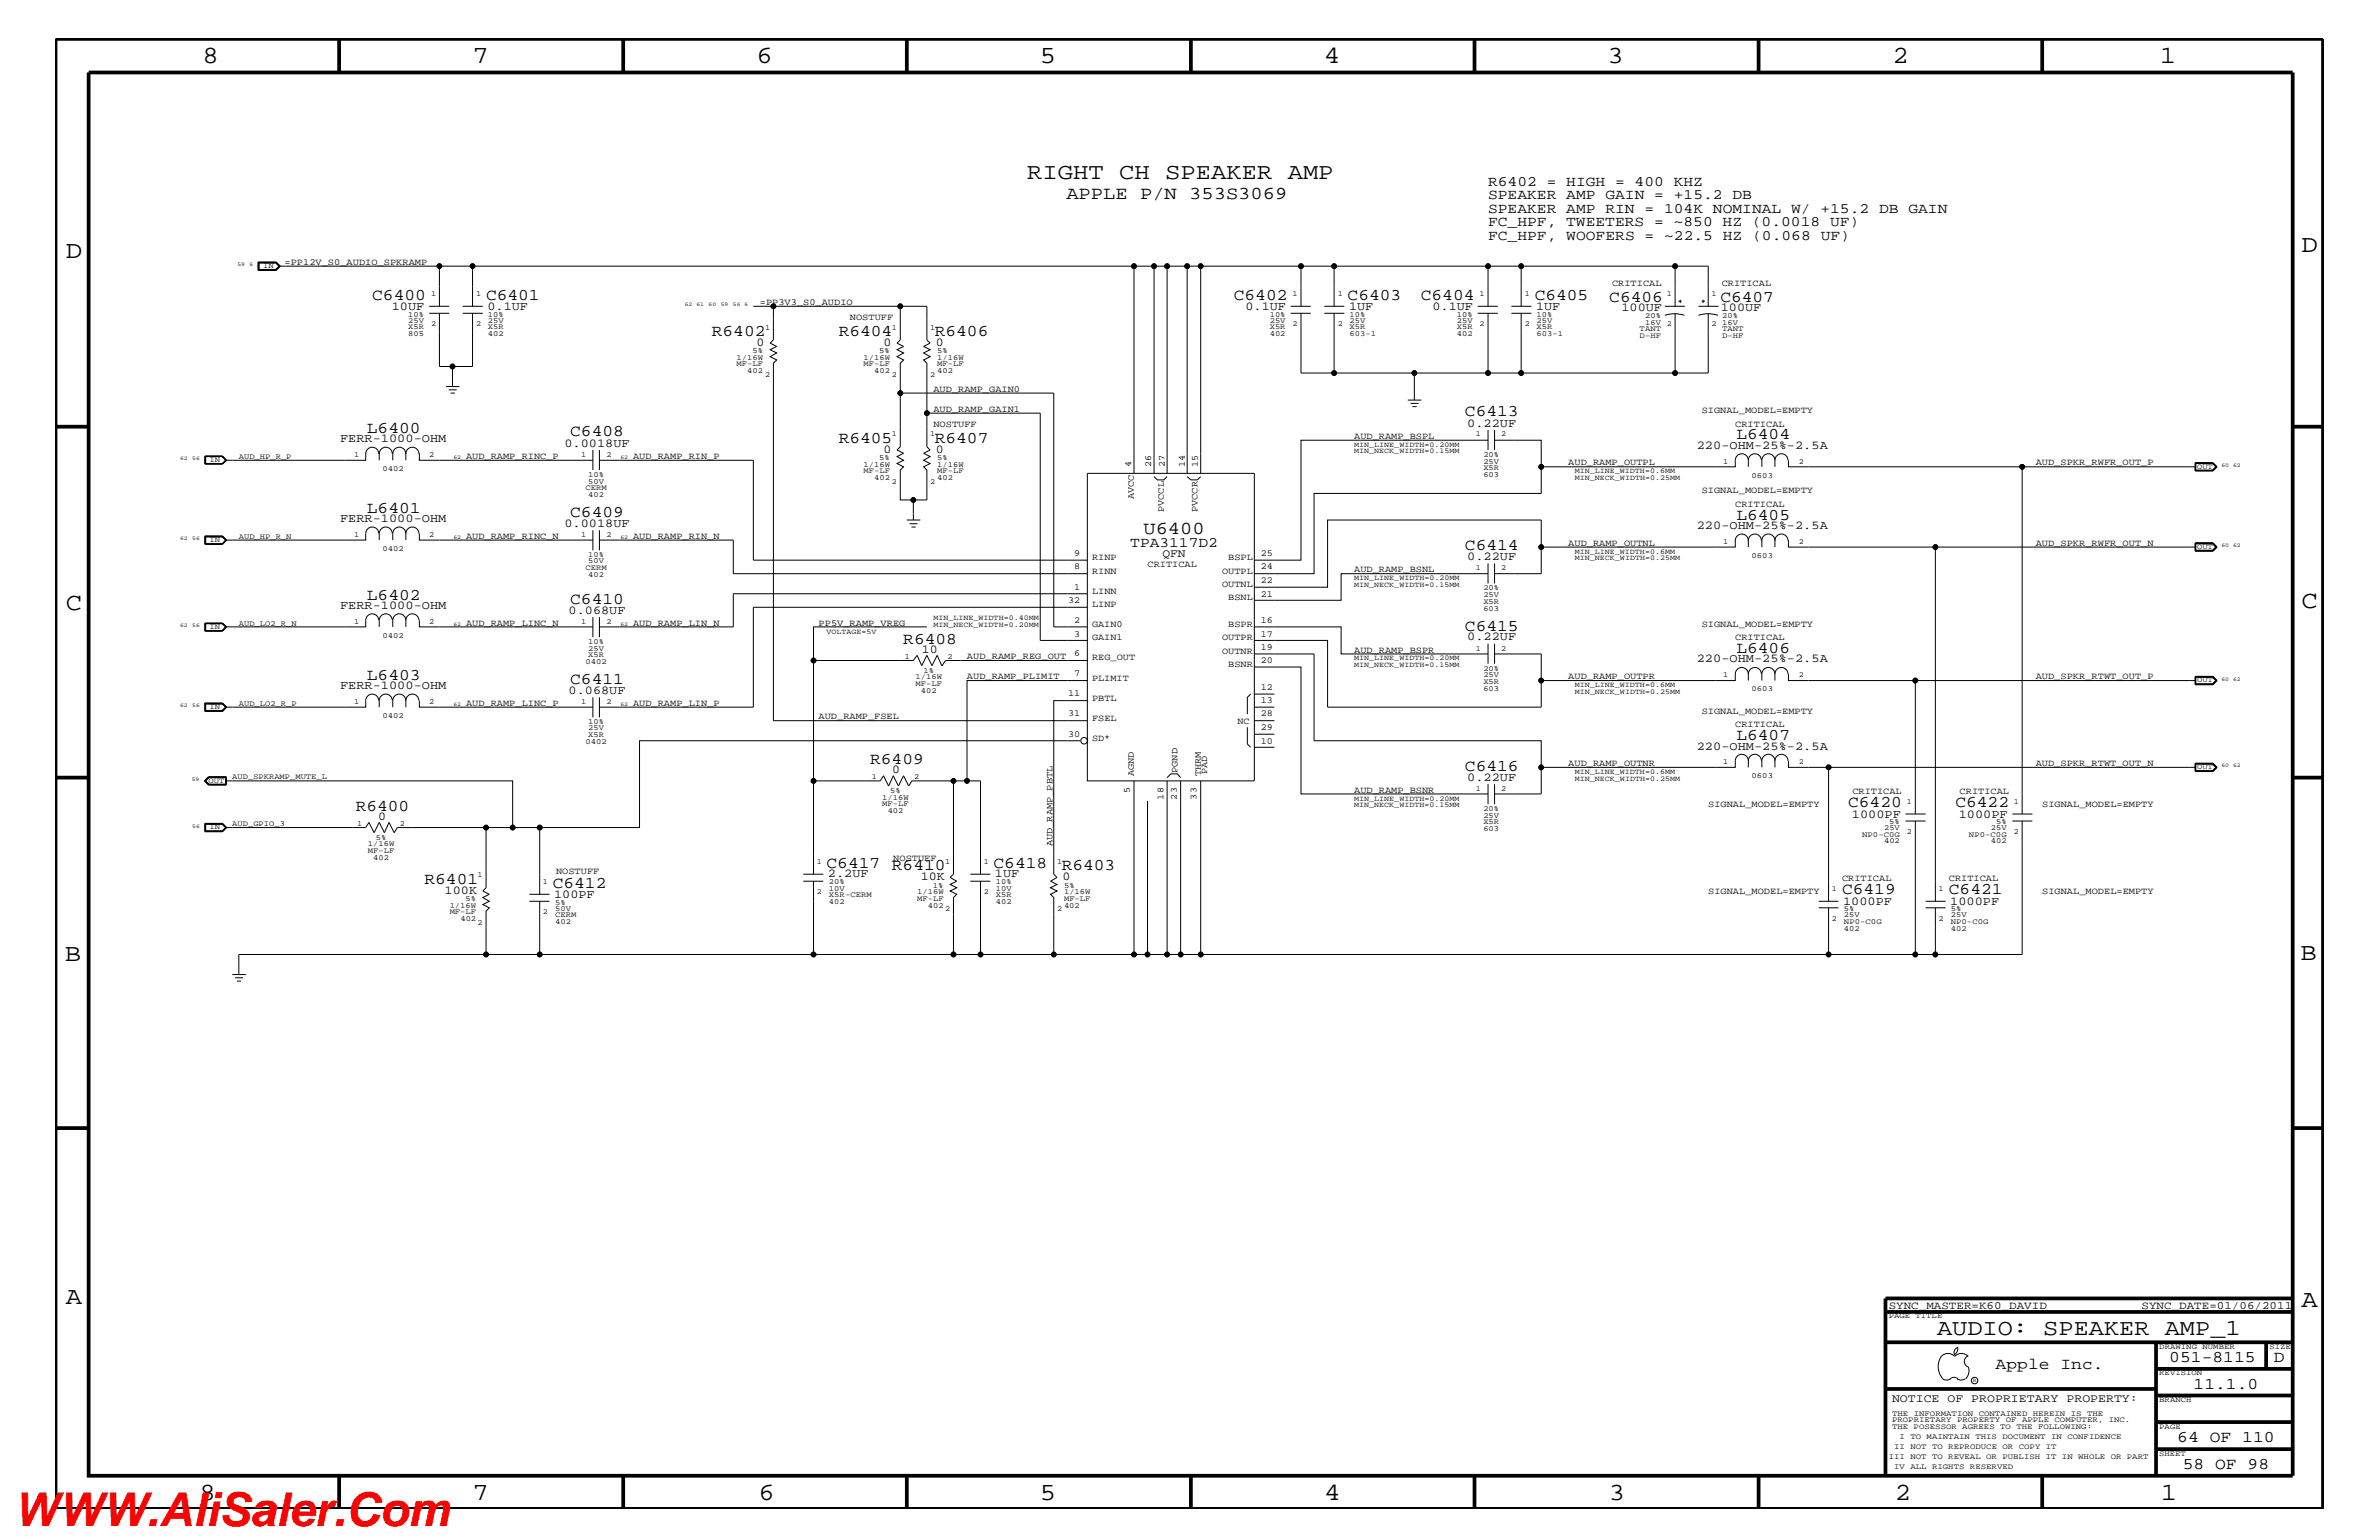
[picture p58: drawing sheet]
<svg xmlns="http://www.w3.org/2000/svg" width="432mm" height="279mm" viewBox="0 0 432 279" stroke-linecap="round" stroke-linejoin="round" font-family="sans-serif">
<defs><g id="words">
<text font-size="8.5" fill="#f00" x="2.5" y="276.8">WWW.AliSaler.Com</text>
<g font-size="4.5">
<text x="36.7" y="11.5">8</text>
<text x="85.8" y="11.5">7</text>
<text x="137.3" y="11.5">6</text>
<text x="188.7" y="11.5">5</text>
<text x="240.3" y="11.5">4</text>
<text x="291.8" y="11.5">3</text>
<text x="343.5" y="11.5">2</text>
<text x="392" y="11.5">1</text>
<text x="11.9" y="46.8">D</text>
<text x="417.8" y="45.7">D</text>
<text x="11.9" y="110.6">C</text>
<text x="417.7" y="110.3">C</text>
<text x="11.8" y="174.3">B</text>
<text x="417.6" y="174.2">B</text>
<text x="11.9" y="236.7">A</text>
<text x="417.7" y="237.1">A</text>
<text x="36.2" y="272.1">8</text>
<text x="85.8" y="272.1">7</text>
<text x="137.7" y="272.1">6</text>
<text x="188.7" y="272.1">5</text>
<text x="240.4" y="272.1">4</text>
<text x="292" y="272.1">3</text>
<text x="343.9" y="272.1">2</text>
<text x="392.2" y="272.1">1</text>
</g>
<g font-size="4.1">
<text x="186.4" y="32.5">RIGHT CH SPEAKER AMP</text>
<text x="351.6" y="242.3">AUDIO: SPEAKER AMP_1</text>
</g>
<g font-size="3.3">
<text x="193.5" y="36.1">APPLE P/N 353S3069</text>
<text x="207.6" y="96.8">U6400</text>
</g>
<g font-size="3">
<text x="67.6" y="54.4">C6400</text>
<text x="88.2" y="54.4">C6401</text>
<text x="223.9" y="54.4">C6402</text>
<text x="244.6" y="54.4">C6403</text>
<text x="257.9" y="54.4">C6404</text>
<text x="278.6" y="54.4">C6405</text>
<text x="292.1" y="54.7">C6406</text>
<text x="312.3" y="54.7">C6407</text>
<text x="129.2" y="60.9">R6402</text>
<text x="152.2" y="60.9">R6404</text>
<text x="169.7" y="60.9">R6406</text>
<text x="265.9" y="75.6">C6413</text>
<text x="66.6" y="78.5">L6400</text>
<text x="103.5" y="79.2">C6408</text>
<text x="152.2" y="80.3">R6405</text>
<text x="169.7" y="80.3">R6407</text>
<text x="315.2" y="79.7">L6404</text>
<text x="66.6" y="93.1">L6401</text>
<text x="103.5" y="93.8">C6409</text>
<text x="315.2" y="94.3">L6405</text>
<text x="265.9" y="99.9">C6414</text>
<text x="66.6" y="108.8">L6402</text>
<text x="103.5" y="109.5">C6410</text>
<text x="164" y="116.8">R6408</text>
<text x="265.9" y="114.4">C6415</text>
<text x="315.2" y="118.5">L6406</text>
<text x="66.6" y="123.4">L6403</text>
<text x="103.5" y="124.1">C6411</text>
<text x="315.2" y="134.2">L6407</text>
<text x="157.9" y="138.6">R6409</text>
<text x="265.9" y="139.8">C6416</text>
<text x="64.6" y="147.1">R6400</text>
<text x="335.4" y="146.5">C6420</text>
<text x="354.9" y="146.5">C6422</text>
<text x="77" y="160.3">R6401</text>
<text x="100.3" y="161.1">C6412</text>
<text x="150" y="157.4">C6417</text>
<text x="161.9" y="157.9">R6410</text>
<text x="180.3" y="157.4">C6418</text>
<text x="192.7" y="157.9">R6403</text>
<text x="334.3" y="162.2">C6419</text>
<text x="353.7" y="162.2">C6421</text>
<text x="362.2" y="248.4">Apple Inc.</text>
<text x="393.7" y="247.1">051-8115</text>
<text x="398.1" y="252">11.1.0</text>
<text x="412.7" y="247.1">D</text>
<text x="395.2" y="261.6">64 OF 110</text>
<text x="396.2" y="266.6">58 OF 98</text>
</g>
<g font-size="2.6">
<text x="270.1" y="33.7">R6402 = HIGH = 400 KHZ</text>
<text x="270.1" y="41">FC_HPF, TWEETERS = ~850 HZ (0.0018 UF)</text>
<text x="270.1" y="38.6">SPEAKER AMP RIN = 104K NOMINAL W/ +15.2 DB GAIN</text>
<text x="270.1" y="36.2">SPEAKER AMP GAIN = +15.2 DB</text>
<text x="270.1" y="43.5">FC_HPF, WOOFERS = ~22.5 HZ (0.068 UF)</text>
<text x="205.1" y="99.3">TPA3117D2</text>
</g>
<g font-size="2.2">
<text x="71.1" y="56.2">10UF</text>
<text x="88.5" y="56.2">0.1UF</text>
<text x="226.1" y="56.2">0.1UF</text>
<text x="244.9" y="56.2">1UF</text>
<text x="260" y="56.2">0.1UF</text>
<text x="278.8" y="56.2">1UF</text>
<text x="294.3" y="56.4">100UF</text>
<text x="312.3" y="56.4">100UF</text>
<text x="137.3" y="62.8">0</text>
<text x="160.4" y="62.8">0</text>
<text x="169.8" y="62.8">0</text>
<text x="266.3" y="77.4">0.22UF</text>
<text x="61.7" y="80.2">FERR-1000-OHM</text>
<text x="102.4" y="81.1">0.0018UF</text>
<text x="160.4" y="82.2">0</text>
<text x="169.8" y="82.2">0</text>
<text x="308" y="81.4">220-OHM-25%-2.5A</text>
<text x="61.7" y="94.8">FERR-1000-OHM</text>
<text x="102.4" y="95.6">0.0018UF</text>
<text x="308" y="96">220-OHM-25%-2.5A</text>
<text x="266.3" y="101.6">0.22UF</text>
<text x="61.7" y="110.5">FERR-1000-OHM</text>
<text x="103.2" y="111.4">0.068UF</text>
<text x="167.3" y="118.5">10</text>
<text x="266.3" y="116.2">0.22UF</text>
<text x="61.7" y="125.1">FERR-1000-OHM</text>
<text x="103.2" y="125.9">0.068UF</text>
<text x="308" y="120.2">220-OHM-25%-2.5A</text>
<text x="308" y="136">220-OHM-25%-2.5A</text>
<text x="161.9" y="140.3">0</text>
<text x="266.3" y="141.7">0.22UF</text>
<text x="68.6" y="148.8">0</text>
<text x="336.1" y="148.4">1000PF</text>
<text x="355.5" y="148.4">1000PF</text>
<text x="150.3" y="159.2">2.2UF</text>
<text x="167.1" y="159.7">10K</text>
<text x="180.6" y="159.2">1UF</text>
<text x="192.9" y="159.7">0</text>
<text x="80.7" y="162.2">100K</text>
<text x="100.6" y="162.8">100PF</text>
<text x="334.5" y="164.1">1000PF</text>
<text x="354" y="164.1">1000PF</text>
</g>
<g font-size="2.1">
<text x="211" y="101">QFN</text>
<text x="343.4" y="254.4">NOTICE OF PROPRIETARY PROPERTY:</text>
</g>
<g font-size="2">
<text x="342.8" y="237.4">SYNC_MASTER=K60_DAVID</text>
<text x="388.7" y="237.4">SYNC_DATE=01/06/2011</text>
</g>
<g font-size="1.7">
<text x="51.6" y="48">=PP12V_S0_AUDIO_SPKRAMP</text>
<text x="292.6" y="51.9">CRITICAL</text>
<text x="312.5" y="51.9">CRITICAL</text>
<text x="137.9" y="55.3">=PP3V3_S0_AUDIO</text>
<text x="154.3" y="58">NOSTUFF</text>
<text x="169.4" y="71.1">AUD_RAMP_GAIN0</text>
<text x="169.4" y="77.4">NOSTUFF</text>
<text x="169.4" y="74.7">AUD_RAMP_GAIN1</text>
<text x="308.9" y="75">SIGNAL_MODEL=EMPTY</text>
<text x="315" y="77.4">CRITICAL</text>
<text x="84.6" y="83.3">AUD_RAMP_RINC_P</text>
<text x="114.9" y="83.3">AUD_RAMP_RIN_P</text>
<text x="245.8" y="79.6">AUD_RAMP_BSPL</text>
<text x="205.3" y="84.7" transform="rotate(-90 205.3 84.7)">4</text>
<text x="209" y="84.7" transform="rotate(-90 209 84.7)">26</text>
<text x="211.4" y="84.7" transform="rotate(-90 211.4 84.7)">27</text>
<text x="215.1" y="84.7" transform="rotate(-90 215.1 84.7)">14</text>
<text x="217.4" y="84.7" transform="rotate(-90 217.4 84.7)">15</text>
<text x="284.6" y="84.4">AUD_RAMP_OUTPL</text>
<text x="308.9" y="89.5">SIGNAL_MODEL=EMPTY</text>
<text x="369.5" y="84.4">AUD_SPKR_RWFR_OUT_P</text>
<text x="205.8" y="90.6" transform="rotate(-90 205.8 90.6)">AVCC</text>
<text x="211.2" y="92.9" transform="rotate(-90 211.2 92.9)">PVCCL</text>
<text x="217.3" y="92.9" transform="rotate(-90 217.3 92.9)">PVCCR</text>
<text x="315" y="92">CRITICAL</text>
<text x="84.6" y="97.7">AUD_RAMP_RINC_N</text>
<text x="114.9" y="97.7">AUD_RAMP_RIN_N</text>
<text x="195" y="101">9</text>
<text x="198.2" y="101.6">RINP</text>
<text x="222.9" y="101.6">BSPL</text>
<text x="228.9" y="101">25</text>
<text x="284.6" y="99">AUD_RAMP_OUTNL</text>
<text x="369.5" y="99">AUD_SPKR_RWFR_OUT_N</text>
<text x="195" y="103.3">8</text>
<text x="195" y="107">1</text>
<text x="198.2" y="107.7">LINN</text>
<text x="198.2" y="104.1">RINN</text>
<text x="208.3" y="102.9">CRITICAL</text>
<text x="221.8" y="106.5">OUTNL</text>
<text x="221.8" y="104.1">OUTPL</text>
<text x="228.9" y="103.3">24</text>
<text x="228.9" y="105.8">22</text>
<text x="245.8" y="103.8">AUD_RAMP_BSNL</text>
<text x="84.6" y="113.6">AUD_RAMP_LINC_N</text>
<text x="114.9" y="113.6">AUD_RAMP_LIN_N</text>
<text x="148.6" y="113.6">PP5V_RAMP_VREG</text>
<text x="193.9" y="109.4">32</text>
<text x="195" y="113.1">2</text>
<text x="198.2" y="113.7">GAIN0</text>
<text x="198.2" y="110.2">LINP</text>
<text x="222.9" y="108.9">BSNL</text>
<text x="222.9" y="113.7">BSPR</text>
<text x="228.9" y="113.1">16</text>
<text x="228.9" y="108.2">21</text>
<text x="308.9" y="113.7">SIGNAL_MODEL=EMPTY</text>
<text x="175.5" y="119.6">AUD_RAMP_REG_OUT</text>
<text x="195" y="119.1">6</text>
<text x="195" y="115.5">3</text>
<text x="198.2" y="119.8">REG_OUT</text>
<text x="198.2" y="116.2">GAIN1</text>
<text x="221.8" y="118.6">OUTNR</text>
<text x="221.8" y="116.2">OUTPR</text>
<text x="228.9" y="115.5">17</text>
<text x="228.9" y="117.9">19</text>
<text x="245.8" y="118.4">AUD_RAMP_BSPR</text>
<text x="315" y="116.2">CRITICAL</text>
<text x="175.5" y="123.2">AUD_RAMP_PLIMIT</text>
<text x="195" y="122.7">7</text>
<text x="198.2" y="123.5">PLIMIT</text>
<text x="222.9" y="121">BSNR</text>
<text x="228.9" y="125.2">12</text>
<text x="228.9" y="120.3">20</text>
<text x="284.7" y="123.2">AUD_RAMP_OUTPR</text>
<text x="369.5" y="123.2">AUD_SPKR_RTWT_OUT_P</text>
<text x="84.6" y="128">AUD_RAMP_LINC_P</text>
<text x="114.9" y="128">AUD_RAMP_LIN_P</text>
<text x="148.6" y="130.5">AUD_RAMP_FSEL</text>
<text x="193.9" y="126.4">11</text>
<text x="193.9" y="130">31</text>
<text x="198.2" y="130.8">FSEL</text>
<text x="198.2" y="127.1">PBTL</text>
<text x="224.6" y="131.3">NC</text>
<text x="228.9" y="130">28</text>
<text x="228.9" y="127.6">13</text>
<text x="308.9" y="129.6">SIGNAL_MODEL=EMPTY</text>
<text x="315" y="131.9">CRITICAL</text>
<text x="193.9" y="133.6">30</text>
<text x="198.2" y="134.4">SD*</text>
<text x="228.9" y="134.9">10</text>
<text x="228.9" y="132.4">29</text>
<text x="205.1" y="144" transform="rotate(-90 205.1 144)">5</text>
<text x="205.8" y="140.8" transform="rotate(-90 205.8 140.8)">AGND</text>
<text x="213.7" y="140.2" transform="rotate(-90 213.7 140.2)">PGND</text>
<text x="217.9" y="140.8" transform="rotate(-90 217.9 140.8)">THRM</text>
<text x="219.1" y="140.4" transform="rotate(-90 219.1 140.4)">PAD</text>
<text x="245.8" y="143.9">AUD_RAMP_BSNR</text>
<text x="284.6" y="139">AUD_RAMP_OUTNR</text>
<text x="369.5" y="139">AUD_SPKR_RTWT_OUT_N</text>
<text x="211.2" y="145.1" transform="rotate(-90 211.2 145.1)">18</text>
<text x="213.6" y="145.1" transform="rotate(-90 213.6 145.1)">23</text>
<text x="217.2" y="145.1" transform="rotate(-90 217.2 145.1)">33</text>
<text x="310" y="146.5">SIGNAL_MODEL=EMPTY</text>
<text x="336.2" y="144">CRITICAL</text>
<text x="355.7" y="144">CRITICAL</text>
<text x="370.7" y="146.5">SIGNAL_MODEL=EMPTY</text>
<text x="191" y="153.5" transform="rotate(-90 191 153.5)">AUD_RAMP_PBTL</text>
<text x="100.9" y="158.6">NOSTUFF</text>
<text x="162.1" y="156.2">NOSTUFF</text>
<text x="334.3" y="159.9">CRITICAL</text>
<text x="353.7" y="159.9">CRITICAL</text>
<text x="310" y="162.2">SIGNAL_MODEL=EMPTY</text>
<text x="370.7" y="162.2">SIGNAL_MODEL=EMPTY</text>
</g>
<g font-size="1.4">
<text x="47.8" y="48.7">IN</text>
<text x="78.2" y="53.8">1</text>
<text x="86.4" y="53.8">1</text>
<text x="234.6" y="53.8">1</text>
<text x="242.8" y="53.8">1</text>
<text x="268.6" y="53.8">1</text>
<text x="276.8" y="53.8">1</text>
<text x="302.5" y="53.8">1</text>
<text x="310.6" y="53.8">1</text>
<text x="74.1" y="58.5">25V</text>
<text x="74.1" y="59.7">X5R</text>
<text x="74.1" y="57.4">10%</text>
<text x="78.2" y="59.2">2</text>
<text x="86.4" y="59.2">2</text>
<text x="88.6" y="57.4">10%</text>
<text x="88.6" y="59.7">X5R</text>
<text x="88.6" y="58.5">25V</text>
<text x="138.9" y="59.8">1</text>
<text x="161.9" y="59.8">1</text>
<text x="168.8" y="59.8">1</text>
<text x="230.5" y="57.4">10%</text>
<text x="230.5" y="59.7">X5R</text>
<text x="230.5" y="58.5">25V</text>
<text x="234.6" y="59.2">2</text>
<text x="242.8" y="59.2">2</text>
<text x="244.9" y="57.4">10%</text>
<text x="244.9" y="59.7">X5R</text>
<text x="244.9" y="58.5">25V</text>
<text x="264.4" y="59.7">X5R</text>
<text x="264.4" y="57.4">10%</text>
<text x="264.4" y="58.5">25V</text>
<text x="268.6" y="59.2">2</text>
<text x="276.8" y="59.2">2</text>
<text x="278.9" y="57.4">10%</text>
<text x="278.9" y="59.7">X5R</text>
<text x="278.9" y="58.5">25V</text>
<text x="298.6" y="59">16V 2</text>
<text x="298.6" y="57.8">20%</text>
<text x="310.6" y="59.2">2</text>
<text x="312.6" y="57.8">20%</text>
<text x="312.6" y="59">16V</text>
<text x="74.1" y="60.9">805</text>
<text x="88.6" y="60.9">402</text>
<text x="133.7" y="65.3">1/16W</text>
<text x="136.6" y="64">5%</text>
<text x="156.7" y="65.3">1/16W</text>
<text x="159.6" y="64">5%</text>
<text x="170.1" y="64">5%</text>
<text x="170.1" y="65.3">1/16W</text>
<text x="230.5" y="60.9">402</text>
<text x="244.9" y="60.9">603-1</text>
<text x="264.4" y="60.9">402</text>
<text x="278.9" y="60.9">603-1</text>
<text x="297.6" y="60.1">TANT</text>
<text x="297.6" y="61.3">D-HF</text>
<text x="312.6" y="61.3">D-HF</text>
<text x="312.6" y="60.1">TANT</text>
<text x="133.7" y="66.5">MF-LF</text>
<text x="135.6" y="67.7">402</text>
<text x="138.9" y="68.4">2</text>
<text x="156.7" y="66.5">MF-LF</text>
<text x="158.7" y="67.7">402</text>
<text x="161.9" y="68.4">2</text>
<text x="168.8" y="68.4">2</text>
<text x="170.1" y="66.5">MF-LF</text>
<text x="170.1" y="67.7">402</text>
<text x="38" y="83.8">IN</text>
<text x="43.3" y="83.3">AUD_HP_R_P</text>
<text x="64.3" y="82.8">1</text>
<text x="77.9" y="82.8">2</text>
<text x="105.5" y="82.8">1</text>
<text x="110.1" y="82.8">2</text>
<text x="159.6" y="83.5">5%</text>
<text x="161.9" y="79.2">1</text>
<text x="168.8" y="79.2">1</text>
<text x="170.1" y="83.5">5%</text>
<text x="245.8" y="82.2">MIN_NECK_WIDTH=0.15MM</text>
<text x="245.8" y="81.1">MIN_LINE_WIDTH=0.20MM</text>
<text x="267.9" y="79.2">1</text>
<text x="269.2" y="82.8">20%</text>
<text x="272.5" y="79.2">2</text>
<text x="69.4" y="85.4">0402</text>
<text x="106.3" y="88.9">CERM</text>
<text x="106.8" y="87.7">50V</text>
<text x="106.8" y="86.5">10%</text>
<text x="156.7" y="85.9">MF-LF</text>
<text x="156.7" y="84.7">1/16W</text>
<text x="158.7" y="87.1">402</text>
<text x="161.9" y="87.7">2</text>
<text x="168.8" y="87.7">2</text>
<text x="170.1" y="84.7">1/16W</text>
<text x="170.1" y="85.9">MF-LF</text>
<text x="170.1" y="87.1">402</text>
<text x="269.2" y="84.1">25V</text>
<text x="269.2" y="85.3">X5R</text>
<text x="269.2" y="86.5">603</text>
<text x="285.8" y="87.1">MIN_NECK_WIDTH=0.25MM</text>
<text x="285.8" y="85.9">MIN_LINE_WIDTH=0.6MM</text>
<text x="312.8" y="84.1">1</text>
<text x="317.9" y="86.6">0603</text>
<text x="326.5" y="84.1">2</text>
<text x="398.8" y="85">OUT</text>
<text x="106.8" y="90.1">402</text>
<text x="38" y="98.4">IN</text>
<text x="43.3" y="97.7">AUD_HP_R_N</text>
<text x="64.3" y="97.4">1</text>
<text x="69.4" y="99.9">0402</text>
<text x="77.9" y="97.4">2</text>
<text x="105.5" y="97.4">1</text>
<text x="106.8" y="101">10%</text>
<text x="110.1" y="97.4">2</text>
<text x="285.8" y="101.6">MIN_NECK_WIDTH=0.25MM</text>
<text x="285.8" y="100.4">MIN_LINE_WIDTH=0.6MM</text>
<text x="312.8" y="98.7">1</text>
<text x="317.9" y="101.2">0603</text>
<text x="326.5" y="98.7">2</text>
<text x="398.8" y="99.6">OUT</text>
<text x="106.3" y="103.5">CERM</text>
<text x="106.8" y="102.2">50V</text>
<text x="106.8" y="104.7">402</text>
<text x="245.8" y="106.5">MIN_NECK_WIDTH=0.15MM</text>
<text x="245.8" y="105.3">MIN_LINE_WIDTH=0.20MM</text>
<text x="267.9" y="103.5">1</text>
<text x="269.2" y="107.1">20%</text>
<text x="272.5" y="103.5">2</text>
<text x="43.3" y="113.6">AUD_LO2_R_N</text>
<text x="64.3" y="113.1">1</text>
<text x="77.9" y="113.1">2</text>
<text x="105.5" y="113.1">1</text>
<text x="110.1" y="113.1">2</text>
<text x="169.4" y="112.6">MIN_LINE_WIDTH=0.40MM</text>
<text x="169.4" y="113.7">MIN_NECK_WIDTH=0.20MM</text>
<text x="269.2" y="110.8">603</text>
<text x="269.2" y="109.5">X5R</text>
<text x="269.2" y="108.3">25V</text>
<text x="38" y="114.2">IN</text>
<text x="69.4" y="115.7">0402</text>
<text x="106.8" y="119.2">X5R</text>
<text x="106.8" y="118.1">25V</text>
<text x="106.8" y="116.8">10%</text>
<text x="150" y="115">VOLTAGE=5V</text>
<text x="164.3" y="119.5">1</text>
<text x="172" y="119.5">2</text>
<text x="245.8" y="119.8">MIN_LINE_WIDTH=0.20MM</text>
<text x="267.9" y="118.1">1</text>
<text x="272.5" y="118.1">2</text>
<text x="106.3" y="120.4">0402</text>
<text x="166.2" y="124.4">MF-LF</text>
<text x="166.2" y="123.2">1/16W</text>
<text x="167.1" y="125.7">402</text>
<text x="167.6" y="122">1%</text>
<text x="245.8" y="121">MIN_NECK_WIDTH=0.15MM</text>
<text x="269.2" y="125.3">603</text>
<text x="269.2" y="121.7">20%</text>
<text x="269.2" y="122.9">25V</text>
<text x="269.2" y="124.1">X5R</text>
<text x="285.8" y="125.9">MIN_NECK_WIDTH=0.25MM</text>
<text x="285.8" y="124.7">MIN_LINE_WIDTH=0.6MM</text>
<text x="312.8" y="122.9">1</text>
<text x="317.9" y="125.4">0603</text>
<text x="326.5" y="122.9">2</text>
<text x="398.8" y="123.8">OUT</text>
<text x="38" y="128.7">IN</text>
<text x="43.3" y="128">AUD_LO2_R_P</text>
<text x="64.3" y="127.7">1</text>
<text x="69.4" y="130.2">0402</text>
<text x="77.9" y="127.7">2</text>
<text x="105.5" y="127.7">1</text>
<text x="106.8" y="131.3">10%</text>
<text x="110.1" y="127.7">2</text>
<text x="106.3" y="135">0402</text>
<text x="106.8" y="133.8">X5R</text>
<text x="106.8" y="132.5">25V</text>
<text x="37.8" y="142">OUT</text>
<text x="42.2" y="141.4">AUD_SPKRAMP_MUTE_L</text>
<text x="158.2" y="141.3">1</text>
<text x="161.6" y="143.9">5%</text>
<text x="165.9" y="141.3">2</text>
<text x="267.9" y="143.5">1</text>
<text x="272.5" y="143.5">2</text>
<text x="285.8" y="140.4">MIN_LINE_WIDTH=0.6MM</text>
<text x="285.8" y="141.7">MIN_NECK_WIDTH=0.25MM</text>
<text x="312.8" y="138.6">1</text>
<text x="317.9" y="141.2">0603</text>
<text x="326.5" y="138.6">2</text>
<text x="398.8" y="139.6">OUT</text>
<text x="42.2" y="149.9">AUD_GPIO_3</text>
<text x="64.9" y="149.8">1</text>
<text x="72.6" y="149.8">2</text>
<text x="160.1" y="146.2">MF-LF</text>
<text x="160.1" y="145.1">1/16W</text>
<text x="161.1" y="147.5">402</text>
<text x="245.8" y="146.5">MIN_NECK_WIDTH=0.15MM</text>
<text x="245.8" y="145.3">MIN_LINE_WIDTH=0.20MM</text>
<text x="269.2" y="148.4">25V</text>
<text x="269.2" y="149.5">X5R</text>
<text x="269.2" y="147.1">20%</text>
<text x="342.9" y="149.5">5%</text>
<text x="346.1" y="145.9">1</text>
<text x="362.3" y="149.5">5%</text>
<text x="365.5" y="145.9">1</text>
<text x="38" y="150.5">IN</text>
<text x="66.8" y="154.7">MF-LF</text>
<text x="66.8" y="153.5">1/16W</text>
<text x="67.7" y="156">402</text>
<text x="68.2" y="152.3">5%</text>
<text x="269.2" y="150.7">603</text>
<text x="338" y="151.8">NP0-C0G</text>
<text x="342" y="153">402</text>
<text x="342" y="150.7">25V</text>
<text x="346.1" y="151.3">2</text>
<text x="357.4" y="151.8">NP0-C0G</text>
<text x="361.4" y="153">402</text>
<text x="361.4" y="150.7">25V</text>
<text x="365.5" y="151.3">2</text>
<text x="86.7" y="159.2">1</text>
<text x="98.6" y="160.5">1</text>
<text x="148.3" y="156.8">1</text>
<text x="150.5" y="160.5">20%</text>
<text x="150.5" y="161.6">10V</text>
<text x="169.3" y="161.1">1%</text>
<text x="171.5" y="156.8">1</text>
<text x="178.6" y="156.8">1</text>
<text x="180.8" y="160.5">10%</text>
<text x="180.8" y="161.6">10V</text>
<text x="191.9" y="156.8">1</text>
<text x="193.1" y="161.1">5%</text>
<text x="332.5" y="161.7">1</text>
<text x="351.9" y="161.7">1</text>
<text x="81.6" y="165.9">MF-LF</text>
<text x="81.6" y="164.7">1/16W</text>
<text x="83.6" y="167.1">402</text>
<text x="84.5" y="163.5">5%</text>
<text x="86.7" y="167.8">2</text>
<text x="98.6" y="165.9">2</text>
<text x="100.8" y="164.1">5%</text>
<text x="100.8" y="166.4">CERM</text>
<text x="100.8" y="165.2">50V</text>
<text x="100.8" y="167.6">402</text>
<text x="148.3" y="162.2">2</text>
<text x="150.5" y="163.9">402</text>
<text x="150.5" y="162.8">X5R-CERM</text>
<text x="166.5" y="163.5">MF-LF</text>
<text x="166.5" y="162.2">1/16W</text>
<text x="168.4" y="164.7">402</text>
<text x="171.5" y="165.3">2</text>
<text x="178.6" y="162.2">2</text>
<text x="180.8" y="162.8">X5R</text>
<text x="180.8" y="163.9">402</text>
<text x="191.9" y="165.3">2</text>
<text x="193.1" y="162.2">1/16W</text>
<text x="193.1" y="163.5">MF-LF</text>
<text x="193.1" y="164.7">402</text>
<text x="332.5" y="167.1">2</text>
<text x="334.7" y="166.4">25V</text>
<text x="334.7" y="167.6">NP0-C0G</text>
<text x="334.7" y="165.3">5%</text>
<text x="351.9" y="167.1">2</text>
<text x="354.1" y="167.6">NP0-C0G</text>
<text x="354.1" y="166.4">25V</text>
<text x="354.1" y="165.3">5%</text>
<text x="334.7" y="168.9">402</text>
<text x="354.1" y="168.9">402</text>
<text x="342.8" y="239.2">PAGE TITLE</text>
<text x="391.9" y="244.7">DRAWING NUMBER</text>
<text x="411.9" y="244.7">SIZE</text>
<text x="391.9" y="249.5">REVISION</text>
<text x="343.4" y="256.8">THE INFORMATION CONTAINED HEREIN IS THE</text>
<text x="391.9" y="254.4">BRANCH</text>
<text x="343.4" y="259.3">THE POSESSOR AGREES TO THE FOLLOWING:</text>
<text x="343.4" y="258">PROPRIETARY PROPERTY OF APPLE COMPUTER, INC.</text>
<text x="343.8" y="262.9">II NOT TO REPRODUCE OR COPY IT</text>
<text x="344.8" y="261.1">I TO MAINTAIN THIS DOCUMENT IN CONFIDENCE</text>
<text x="391.9" y="259.3">PAGE</text>
<text x="342.8" y="264.7">III NOT TO REVEAL OR PUBLISH IT IN WHOLE OR PART</text>
<text x="343.8" y="266.6">IV ALL RIGHTS RESERVED</text>
<text x="391.9" y="264.1">SHEET</text>
</g>
<g font-size="1">
<text x="43.1" y="48.3">59</text>
<text x="45.3" y="48.3">6</text>
<text x="124.3" y="55.6">62 61</text>
<text x="128.6" y="55.6">60</text>
<text x="130.8" y="55.6">59</text>
<text x="133" y="55.6">56 6</text>
<text x="32.7" y="83.5">62</text>
<text x="34.9" y="83.5">56</text>
<text x="82.3" y="83.3">62</text>
<text x="112.6" y="83.3">62</text>
<text x="403.2" y="84.7">60 62</text>
<text x="32.7" y="98">62</text>
<text x="34.9" y="98">56</text>
<text x="82.3" y="97.7">62</text>
<text x="112.6" y="97.7">62</text>
<text x="403.2" y="99.3">60 62</text>
<text x="32.7" y="113.7">62</text>
<text x="34.9" y="113.7">56</text>
<text x="82.3" y="113.6">62</text>
<text x="112.6" y="113.6">62</text>
<text x="403.2" y="123.5">60 62</text>
<text x="32.7" y="128.3">62</text>
<text x="34.9" y="128.3">56</text>
<text x="82.3" y="128">62</text>
<text x="112.6" y="128">62</text>
<text x="34.8" y="141.7">59</text>
<text x="403.2" y="139.2">60 62</text>
<text x="34.9" y="150.1">56</text>
<text x="358.1" y="250.7">R</text>
</g>
</g></defs>
<g fill="none" stroke="#000" stroke-width=".18">
<path d="M46.8 47.5h3.3l.8 .8-.8 .8h-3.3zM47 47.7h3l.6 .6M47 47.7h3l.7 .6-.7 .7h-3zM50.1 49.1l.7-.8-.7-.7h-3.2v1.5M50.6 48.3l-.6 .6h-3M50.6 48.3h29.2M77.9 55.6h3.6M77.9 56.8h3.6M79.8 56.8v9.7h6v-9.7M84 56.8h3.6M84 55.6h3.6M85.8 48.3h-6v7.3"/>
<path d="M136.7 55.6h26.7M140.4 55.6v6.1l-.6 .6 1.2 .6-1.2 .5 1.2 .6-1.2 .7 1.2 .6-.6 .6v64.9h57M205.8 48.3h-120v7.3M209.5 48.3h-3.7v37.6M211.8 48.3h3.7M217.9 48.3h18.2M234.3 56.8h3.6M234.3 55.6h3.6M236.1 56.8v10.9h6v-10.9M240.4 55.6h3.6M240.4 56.8h3.6M242.1 48.3h-6v7.3"/>
<path d="M268.2 56.8h3.7M268.2 55.6h3.7M270.1 56.8v10.9h6M270.1 48.3h-28v7.3M274.3 55.6h3.7M274.3 56.8h3.7M276.1 48.3h-6v7.3M276.1 56.8v10.9h27.9M302.2 57.2a5.8 5.8 0 0 1 3.5 0M302.2 55.6h3.6M304 48.3h-27.9v7.3M304 55.6v-7.3h6v7.3"/>
<path d="M304 56.8v10.9h6v-10.9M304.6 54.6h.6M305 54.4v.6M308.3 57.2a5.8 5.8 0 0 1 3.5 0M308.3 55.6h3.6M308.9 54.6h.6M309.1 54.4v.6M80.9 70.1h2.5M81.4 70.7h1.5M81.8 71.3h.7M82.1 66.5v3.6M163.4 71.3v-5.4l.6-.6-1.2-.6 1.2-.7-1.2-.6 1.2-.5-1.2-.6 .6-.6v-6.1h4.8v6.1l.6 .6-1.2 .6 1.2 .5-1.2 .6 1.2 .7-1.2 .6 .6 .6v15.2l.6 .5-1.2 .6 1.2 .6-1.2 .7 1.2 .6-1.2 .6 .6 .6v5.4h-4.8v-5.4l.6-.6-1.2-.6 1.2-.6-1.2-.7 1.2-.6-1.2-.6 .6-.5v-9.8h27.9v42.4h6.1"/>
<path d="M168.2 75h20.6v41.2h8.6M242.1 67.7h28M255.5 72.6h2.5M256 73.2h1.5M256.4 73.8h.7M256.7 67.7v4.9M270.1 79.9h-34v21.7h-8.4M270.1 78v3.6M271.3 79.9h8.4v9.6h-41.2v14.6h-10.8M271.3 78v3.6M37.2 97.2h3.2l.7 .8-.7 .7h-3.2zM37.3 82.7v1.5"/>
<path d="M37.3 98.7v-1.4h3.1l.7 .7-.7 .7M37.3 97.4h3.1l.6 .6M37.3 82.8h3.1l.6 .7M37.3 82.8v1.3M37.3 97.4v1.3M40.3 97.4l.7 .6M40.3 82.8l.7 .7M40.4 82.7l.7 .8-.7 .7M40.4 82.7h-3.2v1.5h3.2M41 98l-.7 .7M41 83.5l-.7 .6M41 98l-.6 .7h-3.1"/>
<path d="M41 83.5l-.6 .6h-3.1M66.4 82.2v1.3h-25.4M66.4 82.3a1.19 1.19 0 0 1 1.2-1.2 1.19 1.19 0 0 1 1.1 1.2M68.7 96.8a1.19 1.19 0 0 0-1.1-1.2 1.19 1.19 0 0 0-1.2 1.2v1.2h-25.4M68.8 82.2v1.3M68.8 82.3a1.19 1.19 0 0 1 1.2-1.2 1.19 1.19 0 0 1 1.2 1.2M71.2 96.8a1.19 1.19 0 0 0-1.2-1.2 1.19 1.19 0 0 0-1.2 1.2v1.2M71.3 82.2v1.3M71.3 82.3a1.19 1.19 0 0 1 1.2-1.2 1.19 1.19 0 0 1 1.2 1.2 1.19 1.19 0 0 1 1.1-1.2 1.19 1.19 0 0 1 1.2 1.2M73.7 96.8a1.19 1.19 0 0 0-1.2-1.2 1.19 1.19 0 0 0-1.2 1.2v1.2M73.7 82.2v1.3M73.7 96.8v1.2"/>
<path d="M73.7 96.8a1.19 1.19 0 0 1 1.1-1.2 1.19 1.19 0 0 1 1.2 1.2M76.1 82.2v1.3h31.5M76.1 96.8v1.2h31.5M107.6 81.6v3.7M107.6 96.2v3.7M108.8 81.6v3.7M108.8 96.2v3.7M108.8 83.5h27.9v18.1h60.7M108.8 98h24.3v6.1h64.3M164.6 94.3h2.4M165.1 95h1.4M165.4 95.6h.8"/>
<path d="M165.8 90.7v3.6M197.4 85.9h30.3v55.8h-30.3zM209.5 86.5l.6 .6h1.1l.6-.6M209.5 85.9v-37.6h2.3v37.6M215.5 85.9v-37.6h2.4v37.6M217.9 86.5l-.6 .6h-1.1l-.7-.6M315 98v1.3h-35.3M315 98.1a1.19 1.19 0 0 1 1.1-1.2 1.19 1.19 0 0 1 1.2 1.2 1.19 1.19 0 0 1 1.2-1.2 1.19 1.19 0 0 1 1.2 1.2M317.3 83.5a1.19 1.19 0 0 0-1.2-1.2 1.19 1.19 0 0 0-1.1 1.2v1.2h-35.3M317.3 83.5v1.2M317.3 98v1.3M317.3 83.5a1.19 1.19 0 0 1 1.2-1.2 1.19 1.19 0 0 1 1.2 1.2"/>
<path d="M319.8 98v1.3M319.8 98.1a1.19 1.19 0 0 1 1.2-1.2 1.19 1.19 0 0 1 1.2 1.2 1.19 1.19 0 0 1 1.1-1.2 1.19 1.19 0 0 1 1.2 1.2M322.2 83.5a1.19 1.19 0 0 0-1.2-1.2 1.19 1.19 0 0 0-1.2 1.2v1.2M322.2 83.5v1.2M322.2 98v1.3M322.2 83.5a1.19 1.19 0 0 1 1.1-1.2 1.19 1.19 0 0 1 1.2 1.2M324.6 83.5v1.2h42.4M324.6 98v1.3h26.7M398.4 84h3.3M398.4 83.9h3.3l.7 .8-.7 .8h-3.3zM398.4 98.5h3.3l.7 .8-.7 .7h-3.3zM398.4 85.4h3.3"/>
<path d="M398.5 84v1.4M398.5 98.6h3.2l.6 .7-.6 .6h-3.2zM398.5 98.7h3.1l.6 .6-.6 .6M398.5 84.1h3.1l.6 .6-.6 .6h-3.1M398.5 99.3h-47.2v64.2M398.5 84.7h-31.5v63M401.7 84l.6 .7-.6 .7M401.7 98.5l.6 .8-.6 .6h-3.3M37.3 113.1v1.4M37.3 113.1h3.1l.6 .6M37.3 113.1v1.3M40.3 113.1l.7 .6"/>
<path d="M40.4 113.1l.7 .6-.7 .8M40.4 113.1h-3.2v1.4h3.2M41 113.7l-.7 .7M41 113.7l-.6 .7h-3.1M68.7 112.6a1.19 1.19 0 0 0-1.1-1.2 1.19 1.19 0 0 0-1.2 1.2v1.1h-25.4M71.2 112.6a1.19 1.19 0 0 0-1.2-1.2 1.19 1.19 0 0 0-1.2 1.2v1.1M73.7 112.6a1.19 1.19 0 0 0-1.2-1.2 1.19 1.19 0 0 0-1.2 1.2v1.1M73.7 112.6v1.1M73.7 112.6a1.19 1.19 0 0 1 1.1-1.2 1.19 1.19 0 0 1 1.2 1.2M76.1 112.6v1.1h31.5M107.6 112v3.6M108.8 112v3.6"/>
<path d="M168.2 113.7h-20.5v6.1M197.4 107.7h-64.3v6h-24.3M197.4 110.2h-60.7v18.1h-27.9M197.4 119.8h-25.8l-.7 1M227.7 113.7h15.7v4.9h26.7M227.7 116.2h13.3v12.1h38.7v-4.8M227.7 118.6h10.8v15.8h41.2v9.6h-8.4M270.1 104.1h-26.7v4.8h-15.7M270.1 102.2v3.7M270.1 116.8v3.6M271.3 118.6h8.4v4.9h35.3v-1.2a1.19 1.19 0 0 1 1.1-1.2 1.19 1.19 0 0 1 1.2 1.2M271.3 104.1h8.4v-9.8h-38.7v12.2h-13.3"/>
<path d="M271.3 102.2v3.7M271.3 116.8v3.6M37.2 127.5h3.2l.7 .8-.7 .8h-3.2zM37.3 127.7h3.1l.6 .6M37.3 127.7v1.2h3l.7-.6M40.3 127.7l.7 .6M40.4 129.1l.7-.8-.7-.7h-3.1v1.5M41 128.3l-.6 .7h-3.1M68.7 127.1a1.19 1.19 0 0 0-1.1-1.2 1.19 1.19 0 0 0-1.2 1.2v1.2h-25.4M71.2 127.1a1.19 1.19 0 0 0-1.2-1.2 1.19 1.19 0 0 0-1.2 1.2v1.2M73.7 127.1a1.19 1.19 0 0 0-1.2-1.2 1.19 1.19 0 0 0-1.2 1.2v1.2M73.7 127.1v1.2"/>
<path d="M73.7 127.1a1.19 1.19 0 0 1 1.1-1.2 1.19 1.19 0 0 1 1.2 1.2M76.1 127.1v1.2h31.5M107.6 126.5v3.7M108.8 126.5v3.7M170.9 120.8l-.8-1.9-.9 1.9-1-1.9-.9 1.9-.8-1.9-.7 .9h-18.1v21.9h12.1l.6-1 .9 1.9 .8-1.9 1 1.9 .9-1.9 .9 1.9 .6-.9h7.6v16.9l-.6 .6 1.2 .7-1.2 .6 1.2 .6-1.2 .6 1.2 .5-.6 .6v10.4h-25.4v-13.3M196.1 134.4h-80v15.7h-18.1v12.1M197.4 127.1h-6.1v31.5l.6 .6-1.2 .7 1.2 .6-1.2 .6 1.2 .6-1.2 .5 .6 .6v10.4h14.5M197.4 123.5h-21.9v18.2h-2.4M226.4 131.9v3.1l.6 .6M227 125.9l-.6 .6v3.1M227.7 121h8.4v23h34M227.7 135.6h3.6"/>
<path d="M227.7 133.2h3.6M227.7 125.9h3.6M227.7 128.3h3.6M227.7 130.8h3.6M317.3 138a1.19 1.19 0 0 0-1.2-1.2 1.19 1.19 0 0 0-1.1 1.2v1.2h-35.3M317.3 122.3v1.2M317.3 138v1.2M317.3 122.3a1.19 1.19 0 0 1 1.2-1.2 1.19 1.19 0 0 1 1.2 1.2M317.3 138a1.19 1.19 0 0 1 1.2-1.2 1.19 1.19 0 0 1 1.2 1.2M322.2 122.3a1.19 1.19 0 0 0-1.2-1.2 1.19 1.19 0 0 0-1.2 1.2v1.2M322.2 138a1.19 1.19 0 0 0-1.2-1.2 1.19 1.19 0 0 0-1.2 1.2v1.2M322.2 122.3v1.2"/>
<path d="M322.2 138v1.2M322.2 122.3a1.19 1.19 0 0 1 1.1-1.2 1.19 1.19 0 0 1 1.2 1.2M322.2 138a1.19 1.19 0 0 1 1.1-1.2 1.19 1.19 0 0 1 1.2 1.2M324.6 122.3v1.2h23M324.6 138v1.2h73.9M331.9 139.2v24.3M398.4 122.8h3.3M398.4 138.5h3.3M398.4 122.7h3.3l.7 .8-.7 .7h-3.3zM398.4 138.5h3.3l.7 .7-.7 .8h-3.3zM398.4 124.1h3.3M398.4 139.9h3.3"/>
<path d="M398.5 122.8v1.3M398.5 138.5v1.4M398.5 122.9h3.1l.6 .6-.6 .6h-3.1M398.5 138.6h3.1l.6 .6-.6 .6h-3.1M398.5 123.5h-50.9v24.2M401.7 122.8l.6 .7-.6 .6M401.7 138.5l.6 .7-.6 .7M37.1 141.7l.7-.8h3.3v1.5h-3.3zM37.2 149.4h3.2l.7 .7-.7 .8h-3.2zM37.3 149.5h3l.7 .6-.7 .6h-3zM37.9 141l-.6 .7 .6 .7M40.4 149.5l.7 .6-.7 .7"/>
<path d="M40.4 149.5h-3.1v1.3h3.1M40.4 149.5l.6 .6M41 150.1h25.4l.6-.9 .9 1.9 .9-1.9 1 1.9 .8-1.9 .9 1.9 .6-1h16.1v11l-.6 .6 1.2 .5-1.2 .6 1.2 .7-1.2 .6 1.2 .6-.6 .6v7.9h9.8M41 141.7h52v8.4M41 141.1h-3.1l-.6 .6 .6 .6h3.1M41 150.1l-.6 .7M41 141v1.4M41.1 141h-3.3l-.6 .7 .6 .7h3.3M88.2 150.1h9.8M145.8 158.6h3.6M145.8 159.9h3.6M147.7 141.7v16.9"/>
<path d="M175.5 141.7h2.5v16.9M176.1 158.6h3.6M176.1 159.9h3.6M178 159.9v13.3h13.3M205.8 141.7v31.5h2.5M208.3 145.3v27.9h3.5M211.8 141.1l.7-.7h1.2l.6 .7M211.8 141.7v31.5h2.5M214.3 141.7v31.5h3.6M217.9 141.7v31.5h114M270.1 142.3v3.6M271.3 142.3v3.6"/>
<path d="M345.9 149h3.6M345.9 147.7h3.6M347.6 149v24.2h3.7M365.3 147.7h3.6M365.3 149h3.6M367 149v24.2h-15.7M42.2 176.8h2.4M42.7 177.4h1.4M43 178h.8M88.2 173.2h-44.9v3.6M96.1 162.2h3.6M96.1 163.5h3.6"/>
<path d="M98 163.5v9.7M98 173.2h49.7M173.1 173.2h4.9M330.1 164.7h3.6M330.1 163.5h3.6M331.9 164.7v8.5M331.9 173.2h15.7M349.5 163.5h3.6M349.5 164.7h3.6M351.3 164.7v8.5M352.3 246.1a1.69 1.69 0 0 1 2.5 0 1.72 1.72 0 0 1 2.4 0M352.4 246a3.2 3.2 0 0 0 .4 4.3l.8 .1 .4-.2"/>
<path d="M354 250.2l.7-.3 .7 .3M355.2 250.2l.7 .2 .7-.2M355.3 244.4v.3a1.18 1.18 0 0 1-.6 1.1M355.4 244.4a.99 .99 0 0 0-.6 1.4M357.2 246a1.04 1.04 0 0 0-.7 1 1.04 1.04 0 0 0 .7 1M357.3 248l.1 .7a2.11 2.11 0 0 1-.6 1.5"/>
<circle cx="79.8" cy="48.3" r=".42"/>
<circle cx="85.8" cy="48.3" r=".42"/>
<circle cx="140.4" cy="55.6" r=".42"/>
<circle cx="163.4" cy="55.6" r=".42"/>
<circle cx="205.8" cy="48.3" r=".42"/>
<circle cx="209.5" cy="48.3" r=".42"/>
<circle cx="211.8" cy="48.3" r=".42"/>
<circle cx="215.5" cy="48.3" r=".42"/>
<circle cx="217.9" cy="48.3" r=".42"/>
<circle cx="236.1" cy="48.3" r=".42"/>
<circle cx="242.1" cy="48.3" r=".42"/>
<circle cx="270.1" cy="48.3" r=".42"/>
<circle cx="276.1" cy="48.3" r=".42"/>
<circle cx="304" cy="48.3" r=".42"/>
<circle cx="82.1" cy="66.5" r=".42"/>
<circle cx="163.4" cy="71.3" r=".42"/>
<circle cx="168.2" cy="75" r=".42"/>
<circle cx="242.1" cy="67.7" r=".42"/>
<circle cx="256.7" cy="67.7" r=".42"/>
<circle cx="270.1" cy="67.7" r=".42"/>
<circle cx="276.1" cy="67.7" r=".42"/>
<circle cx="304" cy="67.7" r=".42"/>
<circle cx="165.8" cy="90.7" r=".42"/>
<circle cx="279.7" cy="99.3" r=".42"/>
<circle cx="279.7" cy="84.7" r=".42"/>
<circle cx="351.3" cy="99.3" r=".42"/>
<circle cx="367" cy="84.7" r=".42"/>
<circle cx="147.7" cy="119.8" r=".42"/>
<circle cx="196.8" cy="134.4" r=".59"/>
<circle cx="279.7" cy="139.2" r=".42"/>
<circle cx="279.7" cy="123.5" r=".42"/>
<circle cx="331.9" cy="139.2" r=".42"/>
<circle cx="347.6" cy="123.5" r=".42"/>
<circle cx="88.2" cy="150.1" r=".42"/>
<circle cx="93" cy="150.1" r=".42"/>
<circle cx="98" cy="150.1" r=".42"/>
<circle cx="147.7" cy="141.7" r=".42"/>
<circle cx="173.1" cy="141.7" r=".42"/>
<circle cx="175.5" cy="141.7" r=".42"/>
<circle cx="88.2" cy="173.2" r=".42"/>
<circle cx="98" cy="173.2" r=".42"/>
<circle cx="147.7" cy="173.2" r=".42"/>
<circle cx="173.1" cy="173.2" r=".42"/>
<circle cx="178" cy="173.2" r=".42"/>
<circle cx="191.3" cy="173.2" r=".42"/>
<circle cx="205.8" cy="173.2" r=".42"/>
<circle cx="208.3" cy="173.2" r=".42"/>
<circle cx="211.8" cy="173.2" r=".42"/>
<circle cx="214.3" cy="173.2" r=".42"/>
<circle cx="217.9" cy="173.2" r=".42"/>
<circle cx="331.9" cy="173.2" r=".42"/>
<circle cx="347.6" cy="173.2" r=".42"/>
<circle cx="351.3" cy="173.2" r=".42"/>
<circle cx="358.4" cy="250.5" r=".59"/>
</g>
<g fill="none" stroke="#000" stroke-width=".68" stroke-linecap="butt">
<path d="M10.1 7.1h411.5v266.7h-411.5zM16.1 13.2h400v254.5h-400zM61.6 7.1v6.1M113.1 7.1v6.1M164.6 7.1v6.1M216.2 7.1v6.1M267.6 7.1v6.1M319.2 7.1v6.1M370.7 7.1v6.1M10.1 77.4h6M416.1 77.4h5.5M10.1 141.1h6"/>
<path d="M416.1 141.1h5.5M10.1 204.7h6M416.1 204.7h5.5M342.2 238h73.9M416.1 235.6h-73.9v32.1M342.2 252h49.1M342.2 243.5h73.9M391.3 258h24.8M391.3 253.2h24.8M391.3 248.4h24.8M391.3 243.5v24.2M411.3 243.5v4.9"/>
<path d="M61.6 267.7v6.1M113.1 267.7v6.1M164.6 267.7v6.1M216.2 268v5.8M267.6 267.7v6.1M319.2 267.7v6.1M370.7 267.7v6.1M391.3 262.9h24.8"/>
</g>
<g fill="#000">
<circle cx="79.8" cy="48.3" r=".42"/>
<circle cx="85.8" cy="48.3" r=".42"/>
<circle cx="140.4" cy="55.6" r=".42"/>
<circle cx="163.4" cy="55.6" r=".42"/>
<circle cx="205.8" cy="48.3" r=".42"/>
<circle cx="209.5" cy="48.3" r=".42"/>
<circle cx="211.8" cy="48.3" r=".42"/>
<circle cx="215.5" cy="48.3" r=".42"/>
<circle cx="217.9" cy="48.3" r=".42"/>
<circle cx="236.1" cy="48.3" r=".42"/>
<circle cx="242.1" cy="48.3" r=".42"/>
<circle cx="270.1" cy="48.3" r=".42"/>
<circle cx="276.1" cy="48.3" r=".42"/>
<circle cx="304" cy="48.3" r=".42"/>
<circle cx="82.1" cy="66.5" r=".42"/>
<circle cx="163.4" cy="71.3" r=".42"/>
<circle cx="168.2" cy="75" r=".42"/>
<circle cx="242.1" cy="67.7" r=".42"/>
<circle cx="256.7" cy="67.7" r=".42"/>
<circle cx="270.1" cy="67.7" r=".42"/>
<circle cx="276.1" cy="67.7" r=".42"/>
<circle cx="304" cy="67.7" r=".42"/>
<circle cx="165.8" cy="90.7" r=".42"/>
<circle cx="279.7" cy="99.3" r=".42"/>
<circle cx="279.7" cy="84.7" r=".42"/>
<circle cx="351.3" cy="99.3" r=".42"/>
<circle cx="367" cy="84.7" r=".42"/>
<circle cx="147.7" cy="119.8" r=".42"/>
<circle cx="279.7" cy="139.2" r=".42"/>
<circle cx="279.7" cy="123.5" r=".42"/>
<circle cx="331.9" cy="139.2" r=".42"/>
<circle cx="347.6" cy="123.5" r=".42"/>
<circle cx="88.2" cy="150.1" r=".42"/>
<circle cx="93" cy="150.1" r=".42"/>
<circle cx="98" cy="150.1" r=".42"/>
<circle cx="147.7" cy="141.7" r=".42"/>
<circle cx="173.1" cy="141.7" r=".42"/>
<circle cx="175.5" cy="141.7" r=".42"/>
<circle cx="88.2" cy="173.2" r=".42"/>
<circle cx="98" cy="173.2" r=".42"/>
<circle cx="147.7" cy="173.2" r=".42"/>
<circle cx="173.1" cy="173.2" r=".42"/>
<circle cx="178" cy="173.2" r=".42"/>
<circle cx="191.3" cy="173.2" r=".42"/>
<circle cx="205.8" cy="173.2" r=".42"/>
<circle cx="208.3" cy="173.2" r=".42"/>
<circle cx="211.8" cy="173.2" r=".42"/>
<circle cx="214.3" cy="173.2" r=".42"/>
<circle cx="217.9" cy="173.2" r=".42"/>
<circle cx="331.9" cy="173.2" r=".42"/>
<circle cx="347.6" cy="173.2" r=".42"/>
<circle cx="351.3" cy="173.2" r=".42"/>
</g>
<use href="#words"/>
</svg>
